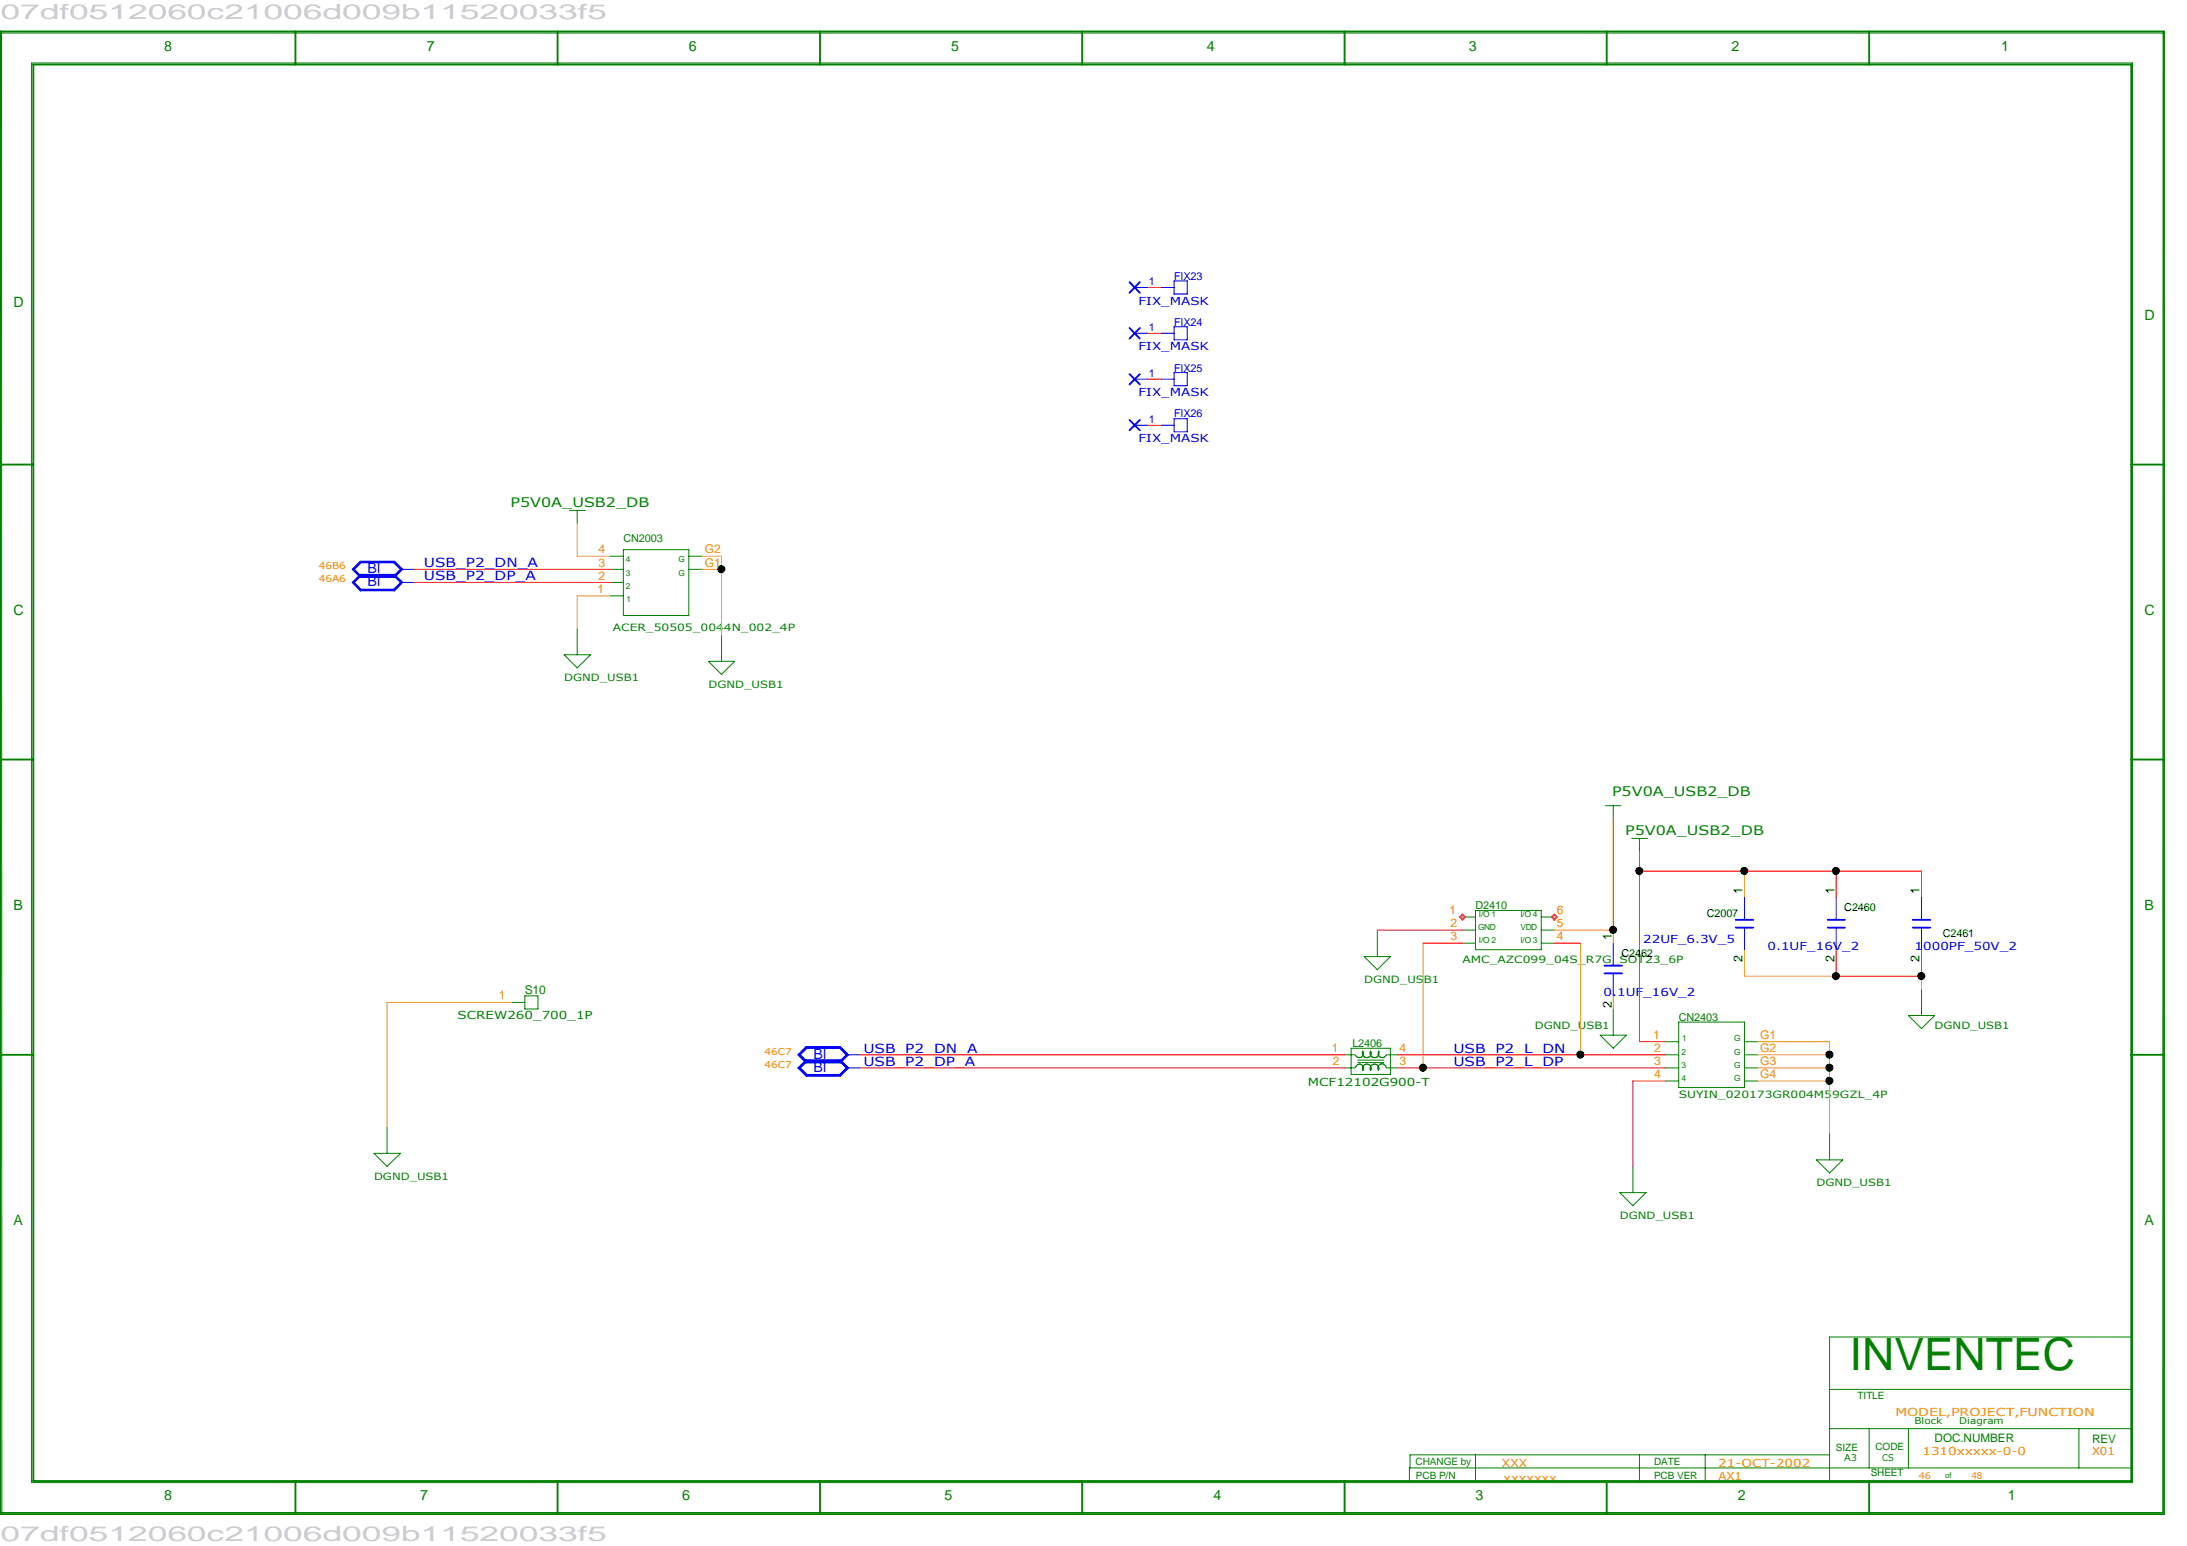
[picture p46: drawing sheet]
<svg xmlns="http://www.w3.org/2000/svg" width="297mm" height="210mm" viewBox="0 0 297 210" stroke-linecap="round" stroke-linejoin="round" font-family="sans-serif">
<defs><g id="words">
<text font-size="6.1" fill="#008000" x="251.2" y="186">INVENTEC</text>
<g font-size="2.8" fill="#cdcdcd">
<text x=".1" y="2.5">07df0512060c21006d009b11520033f5</text>
<text x=".1" y="209.3">07df0512060c21006d009b11520033f5</text>
</g>
<g font-size="1.9" fill="#008000">
<text x="22.3" y="6.9">8</text>
<text x="58" y="6.9">7</text>
<text x="93.6" y="6.9">6</text>
<text x="129.2" y="6.9">5</text>
<text x="163.9" y="6.9">4</text>
<text x="199.5" y="6.9">3</text>
<text x="235.2" y="6.9">2</text>
<text x="271.8" y="6.9">1</text>
<text x="1.8" y="41.7">D</text>
<text x="291.2" y="43.4">D</text>
<text x="1.8" y="83.5">C</text>
<text x="291.2" y="83.5">C</text>
<text x="1.8" y="123.6">B</text>
<text x="291.2" y="123.6">B</text>
<text x="1.8" y="166.3">A</text>
<text x="291.2" y="166.3">A</text>
<text x="22.3" y="203.7">8</text>
<text x="57.1" y="203.7">7</text>
<text x="92.7" y="203.7">6</text>
<text x="128.3" y="203.7">5</text>
<text x="164.8" y="203.7">4</text>
<text x="200.4" y="203.7">3</text>
<text x="236" y="203.7">2</text>
<text x="272.7" y="203.7">1</text>
</g>
<g font-size="1.9" fill="#00f">
<text x="49.9" y="77.8">BI</text>
<text x="49.9" y="79.6">BI</text>
<text x="110.5" y="143.7">BI</text>
<text x="110.5" y="145.5">BI</text>
</g>
<g font-size="1.8" fill="#008000">
<text x="69.3" y="68.8">P5V0A_USB2_DB</text>
<text x="218.9" y="108">P5V0A_USB2_DB</text>
<text x="220.7" y="113.4">P5V0A_USB2_DB</text>
</g>
<g font-size="1.7" fill="#00f">
<text x="57.6" y="77">USB_P2_DN_A</text>
<text x="57.6" y="78.8">USB_P2_DP_A</text>
<text x="117.3" y="142.9">USB_P2_DN_A</text>
<text x="197.4" y="142.9">USB_P2_L_DN</text>
<text x="117.3" y="144.7">USB_P2_DP_A</text>
<text x="197.4" y="144.7">USB_P2_L_DP</text>
</g>
<g font-size="1.7">
<text x="236.7" y="121.4" transform="rotate(-90 236.7 121.4)">1</text>
<text x="249.2" y="121.4" transform="rotate(-90 249.2 121.4)">1</text>
<text x="260.7" y="121.4" transform="rotate(-90 260.7 121.4)">1</text>
<text x="218.9" y="127.6" transform="rotate(-90 218.9 127.6)">1</text>
<text x="236.7" y="130.6" transform="rotate(-90 236.7 130.6)">2</text>
<text x="249.2" y="130.6" transform="rotate(-90 249.2 130.6)">2</text>
<text x="260.7" y="130.6" transform="rotate(-90 260.7 130.6)">2</text>
<text x="218.9" y="136.8" transform="rotate(-90 218.9 136.8)">2</text>
</g>
<g font-size="1.6" fill="#ff8c00">
<text x="81.3" y="75.1">4</text>
<text x="81.3" y="76.9">3</text>
<text x="95.7" y="75.1">G2</text>
<text x="95.7" y="76.9">G1</text>
<text x="81.1" y="80.5">1</text>
<text x="81.3" y="78.7">2</text>
<text x="196.9" y="124.1">1</text>
<text x="197" y="125.9">2</text>
<text x="211.5" y="124.1">6</text>
<text x="211.5" y="125.9">5</text>
<text x="197" y="127.7">3</text>
<text x="211.5" y="127.7">4</text>
<text x="67.8" y="135.7">1</text>
<text x="180.9" y="142.8">1</text>
<text x="190.1" y="142.8">4</text>
<text x="224.5" y="141.1">1</text>
<text x="224.7" y="142.8">2</text>
<text x="239.1" y="142.8">G2</text>
<text x="239.1" y="141.1">G1</text>
<text x="181" y="144.6">2</text>
<text x="190.1" y="144.6">3</text>
<text x="224.7" y="146.4">4</text>
<text x="224.7" y="144.6">3</text>
<text x="239.1" y="146.4">G4</text>
<text x="239.1" y="144.6">G3</text>
</g>
<g font-size="1.6" fill="#008000">
<text x="71.3" y="135">S10</text>
<text x="262.8" y="195.8">DOC.NUMBER</text>
<text x="284.1" y="195.9">REV</text>
</g>
<g font-size="1.5" fill="#00f">
<text x="154.6" y="41.4">FIX_MASK</text>
<text x="156" y="38.7">1</text>
<text x="159.5" y="38">FIX23</text>
<text x="154.6" y="47.6">FIX_MASK</text>
<text x="156" y="45">1</text>
<text x="159.5" y="44.2">FIX24</text>
<text x="154.6" y="53.8">FIX_MASK</text>
<text x="156" y="51.2">1</text>
<text x="159.5" y="50.5">FIX25</text>
<text x="156" y="57.4">1</text>
<text x="159.5" y="56.7">FIX26</text>
<text x="154.6" y="60">FIX_MASK</text>
<text x="223.2" y="128.1">22UF_6.3V_5</text>
<text x="240.1" y="128.9">0.1UF_16V_2</text>
<text x="260.1" y="128.9">1000PF_50V_2</text>
<text x="217.8" y="135.2">0.1UF_16V_2</text>
</g>
<g font-size="1.5" fill="#008000">
<text x="84.7" y="73.5">CN2003</text>
<text x="200.4" y="123.4">D2410</text>
<text x="62.1" y="138.4">SCREW260_700_1P</text>
<text x="183.7" y="142.2">L2406</text>
<text x="228" y="138.6">CN2403</text>
<text x="177.6" y="147.5">MCF12102G900-T</text>
</g>
<g font-size="1.5">
<text x="231.8" y="124.5">C2007</text>
<text x="250.5" y="123.7">C2460</text>
<text x="220.2" y="129.9">C2462</text>
<text x="263.9" y="127.2">C2461</text>
</g>
<g font-size="1.5" fill="#ff8c00">
<text x="257.4" y="192.2">MODEL,PROJECT,FUNCTION</text>
<text x="261.1" y="197.5">1310xxxxx-0-0</text>
<text x="284.1" y="197.5">X01</text>
<text x="204" y="199.1">XXX</text>
<text x="204.2" y="201.2">xxxxxxx</text>
<text x="233.4" y="199.1">21-OCT-2002</text>
<text x="233.4" y="200.9">AX1</text>
</g>
<g font-size="1.4" fill="#008000">
<text x="83.2" y="85.6">ACER_50505_0044N_002_4P</text>
<text x="76.6" y="92.5">DGND_USB1</text>
<text x="96.2" y="93.4">DGND_USB1</text>
<text x="198.6" y="130.8">AMC_AZC099_04S_R7G_SOT23_6P</text>
<text x="185.3" y="133.5">DGND_USB1</text>
<text x="208.4" y="139.7">DGND_USB1</text>
<text x="262.8" y="139.7">DGND_USB1</text>
<text x="228" y="149">SUYIN_020173GR004M59GZL_4P</text>
<text x="50.8" y="160.2">DGND_USB1</text>
<text x="246.7" y="161.1">DGND_USB1</text>
<text x="220" y="165.5">DGND_USB1</text>
<text x="252.3" y="189.9">TITLE</text>
<text x="249.3" y="197">SIZE</text>
<text x="254.7" y="196.8">CODE</text>
<text x="192.3" y="198.8">CHANGE by</text>
<text x="192.3" y="200.7">PCB P/N</text>
<text x="224.7" y="198.8">DATE</text>
<text x="224.7" y="200.7">PCB VER</text>
<text x="254.1" y="200.4">SHEET</text>
</g>
<g font-size="1.3" fill="#ff8c00">
<text x="43.3" y="77.3">46B6</text>
<text x="43.3" y="79.1">46A6</text>
<text x="103.8" y="143.2">46C7</text>
<text x="103.8" y="145">46C7</text>
<text x="260.6" y="200.7">46</text>
<text x="267.8" y="200.7">48</text>
</g>
<g font-size="1.3" fill="#008000">
<text x="260" y="193.4">Block</text>
<text x="266.1" y="193.4">Diagram</text>
<text x="250.5" y="198.4">A3</text>
<text x="255.6" y="198.4">CS</text>
</g>
<g font-size="1.1" fill="#008000">
<text x="85" y="76.4">4</text>
<text x="92.2" y="76.4">G</text>
<text x="85" y="78.1">3</text>
<text x="85" y="79.9">2</text>
<text x="85.1" y="81.7">1</text>
<text x="92.2" y="78.1">G</text>
<text x="200.9" y="124.5">I/O 1</text>
<text x="206.5" y="124.5">I/O 4</text>
<text x="200.8" y="126.2">GND</text>
<text x="200.9" y="128">I/O 2</text>
<text x="206.5" y="126.2">VDD</text>
<text x="206.5" y="128">I/O 3</text>
<text x="228.4" y="143.2">2</text>
<text x="228.5" y="141.4">1</text>
<text x="235.5" y="143.2">G</text>
<text x="235.5" y="141.4">G</text>
<text x="228.4" y="146.7">4</text>
<text x="228.4" y="144.9">3</text>
<text x="235.5" y="146.7">G</text>
<text x="235.5" y="144.9">G</text>
<text x="264.2" y="200.6">of</text>
</g>
</g></defs>
<g fill="none" stroke="#008000" stroke-width=".25">
<path d="M0 4.3h293.9v201.3h-293.9zM40.1 4.3v4.5M75.7 4.3v4.5M111.4 4.3v4.5M147 4.3v4.5M182.6 4.3v4.5M218.2 4.3v4.5M253.9 4.3v4.5M289.5 8.8h-285v192.3h285M289.5 8.7v192.4M0 63.1h4.5M289.5 63.1h4.4"/>
<path d="M0 103.1h4.5M289.5 103.1h4.4M0 143.2h4.5M289.5 143.2h4.4M40.1 201.1v4.5M75.7 201.1v4.5M111.4 201.1v4.5M147 201.1v4.5M182.6 201.1v4.5M218.2 201.1v4.5M253.9 201.1v4.5"/>
</g>
<g fill="none" stroke="#008000" stroke-width=".14">
<path d="M.2 4.4l.1 201M.3 4.5h293.4M4.3 8.6v192.7M4.3 8.6h285.3v192.7h-285.3M293.8 4.5l-.1 200.9h-293.4M77.3 69.3h2.2M78.4 69.3v1.8M82.9 79.1h1.8M82.9 77.3h1.8M82.9 75.5h1.8M84.7 74.6h8.9v9h-8.9zM93.6 77.3h1.7"/>
<path d="M93.6 75.5h1.7M76.6 88.9h3.6l-1.8 1.8zM78.4 85.3v3.6M82.9 80.9h1.8M96.2 89.8h3.6l-1.8 1.8zM98 86.2v3.6M218.1 109.4h2.1M219.1 109.4v1.8M221.6 113.8h2.2M222.7 113.8v1.8M69.5 136.1h1.8M71.3 135.2h1.8v1.8h-1.8z"/>
<path d="M185.3 129.9h3.5l-1.7 1.8zM187.1 126.3v3.6M198.6 124.5h1.8M198.6 126.3h1.8M198.6 128.1h1.8M200.4 123.6h8.9v5.3h-8.9zM209.3 124.5h1.8M209.3 126.3h1.8M209.3 128.1h1.8M219.1 137v3.5M228 138.8h8.9v8.9h-8.9zM259.2 137.9h3.6l-1.8 1.8z"/>
<path d="M261 134.3v3.6M50.8 156.6h3.6l-1.8 1.8zM52.6 153v3.6M182.6 143.2h1.4M182.6 145h1.4M183.5 142.3h5.3v3.6h-5.3zM184.1 143.3l.1 .1M184.2 143.4l.4 .2M184.3 144.7l-.2 .2M184.4 143.9h3.6M184.4 144.3h3.6M184.7 144.5l-.4 .1"/>
<path d="M184.7 144.5l.3 .2M185 143.5l-.4 .1M185 143l.1 .3-.1 .1M185 142.7l.2 .3M185 145.1l.1 .2M185.1 144.7l.1 .3M185.1 142.7l-.1 .3M185.2 143.1v.3M185.2 143.4l.4 .2M185.2 144.7l-.2 .3M185.2 145.1l-.1 .2M185.6 144.5l-.4 .1"/>
<path d="M185.7 144.5l.4 .2M185.9 143.5h.1M185.9 144.6h.1M186 143.5l-.4 .1M186.1 143l.1 .4M186.1 144.7l.1 .4M186.1 145.1v.2M186.1 142.7l.1 .3M186.1 143.3h.1M186.1 144.7v.1M186.2 142.7l-.1 .3M186.2 143l-.1 .4"/>
<path d="M186.2 145.1v.2M186.3 143.4l.3 .2M186.3 144.7l-.2 .3M186.7 144.5l-.4 .1M186.7 144.5l.4 .2M187 144.6h.1M187.1 143.5l-.4 .1M187.2 145v.3M187.2 144.7l.1 .4M187.2 142.7v.3M187.2 143v.2M187.2 143.3l-.1 .1"/>
<path d="M187.2 142.8l.1 .2M187.3 143l-.1 .3 .1 .1M187.3 145.1l-.1 .2M187.3 144.6l-.1 .3M187.3 142.7l-.1 .1M187.4 143.4l.3 .2M187.7 144.4l-.3 .2M187.7 144.4l.4 .2M188.1 143.5l-.4 .1M188.1 144.7l.2 .2M188.3 143.3l-.2 .1M188.3 143.2h1.4"/>
<path d="M188.3 145h1.4M217.3 140.5h3.6l-1.8 1.8zM221.8 158.4v3.5M226.2 141.4h1.8M226.2 143.2h1.8M226.2 145h1.8M226.2 146.8h1.8M236.9 141.4h1.8M236.9 143.2h1.8M236.9 145h1.8M236.9 146.8h1.8M246.7 157.5h3.6l-1.8 1.8z"/>
<path d="M248.5 153.9v3.6M220 161.9h3.6l-1.8 1.8zM191.4 199.3v1.8M200.4 197.5v3.6M222.7 197.5v3.6M231.6 197.5v3.6M248.5 181.5v19.6M248.5 197.5h-57v1.8h98M248.5 194h41M248.5 188.6h41M248.6 181.5h41M253.9 194v5.3"/>
<path d="M259.2 194v5.3M282.4 194v5.3"/>
</g>
<g fill="none" stroke="#daa520" stroke-width=".14">
<path d="M78.4 71.1v4.4h4.5M95.3 75.5h2.7v10.7M95.3 77.3h2.7M82.9 80.9h-4.5v4.4M236.9 118.3v3.5M69.5 136.1h-16.9v16.9M193.3 128.1v16.9M211.1 126.3h8v1.8M214.7 128.1v15.1M219.1 135.2v1.8M236.9 128.9v3.6h12.5M261 132.5v1.8"/>
<path d="M238.7 141.4h9.8v12.5M238.7 143.2h9.8M238.7 146.8h9.8M238.7 145h9.8"/>
</g>
<g fill="none" stroke="#f00" stroke-width=".14">
<path d="M155.9 39h1.8M155.9 57.7h1.8M155.9 51.5h1.8M155.9 45.3h1.8M56.2 79.1h26.7M56.2 77.3h26.7M219.1 111.2v15.1M222.7 118.3h38.3v3.5M222.7 115.6v25.8h3.5M249.4 118.3v3.5M187.1 126.3h11.5M193.3 128.1h5.3"/>
<path d="M211.1 128.1h3.6M249.4 128.9v3.6h11.6v-3.6M116.7 143.2h65.9M116.7 145h65.9M189.7 143.2h36.5M189.7 145h36.5M226.2 146.8h-4.4v11.6"/>
</g>
<g fill="none" stroke="#00f" stroke-width=".14">
<path d="M154.1 39h1.8M157.7 39h1.8M159.5 38.1h1.7v1.8h-1.7zM154.1 57.7h1.8M154.1 51.5h1.8M154.1 45.3h1.8M157.7 57.7h1.8M157.7 51.5h1.8M157.7 45.3h1.8M159.5 56.9h1.7v1.7h-1.7zM159.5 44.4h1.7v1.7h-1.7zM159.5 50.6h1.7v1.8h-1.7z"/>
<path d="M47.8 79.1l1.1-1.1h4.7l1.1 1.1-1.1 1.1h-4.7zM47.8 77.3l1.1-1.1h4.7l1.1 1.1-1.1 1.1h-4.7zM47.9 79.1l1.1-1h4.5l1.1 1-1.1 1h-4.5zM47.9 77.3l1.1-1h4.5l1.1 1-1.1 1.1h-4.5zM48 79.1l1-1h4.5l1 1-1 1h-4.5zM48 77.3l1-.9h4.5l1 .9-1 1h-4.5zM49 78.2h4.5M49 78.2l-.9 .9 .9 .9h4.5l.9-.9M53.5 78.2l.9 .9M54.4 79.1h1.8M54.4 77.3h1.8M54.4 77.3l-.9-.9h-4.5l-.9 .9 .9 .9"/>
<path d="M54.4 77.3l-.9 .9M219.1 128.1v3M219.1 132.2v3M236.9 121.8v3.1M236.9 125.9v3M249.4 121.8v3.1M249.4 125.9v3M261 121.8v3.1M261 125.9v3M108.4 143.2l1.1-1.1h4.6l1.2 1.1-1.2 1.1h-4.6zM108.4 145l1.1-1.1h4.6l1.2 1.1-1.2 1.1h-4.6zM108.5 143.2l1-1h4.6l1 1-1 1h-4.6z"/>
<path d="M108.5 145l1-1h4.6l1 1-1 1h-4.6zM108.6 143.2l1-1h4.5l.9 1-.9 1h-4.5zM108.6 145l1-1h4.5l.9 1-.9 1h-4.5zM109.6 144.1h4.4M109.6 144.1l-.9 .9 .9 .9h4.4l.9-.9M114 144.1l.9 .9M114.9 143.2h1.8M114.9 143.2l-.9-.9h-4.4l-.9 .9 .9 .9M114.9 143.2l-.9 .9M114.9 145h1.8"/>
</g>
<path d="M198.6 124.2l.4 .3-.4 .4-.3-.4zM210.7 124.5l.4-.3 .4 .3-.4 .4z" fill="none" stroke="#ff1493" stroke-width=".25"/>
<g fill="none" stroke="#00f" stroke-width=".25">
<path d="M153.4 38.3l1.4 1.5M154.8 38.3l-1.4 1.5M153.4 57l1.4 1.4M153.4 50.8l1.4 1.4M153.4 44.5l1.4 1.5M154.8 57l-1.4 1.4M154.8 50.8l-1.4 1.4M154.8 44.5l-1.4 1.5M217.9 131.1h2.4M217.9 132.2h2.4M235.8 124.9h2.3M235.8 125.9h2.3"/>
<path d="M248.2 124.9h2.4M248.2 125.9h2.4M259.8 124.9h2.4M259.8 125.9h2.4"/>
</g>
<g fill="#000">
<circle cx="98" cy="77.3" r=".49"/>
<circle cx="222.6" cy="118.3" r=".49"/>
<circle cx="236.9" cy="118.3" r=".49"/>
<circle cx="249.4" cy="118.3" r=".49"/>
<circle cx="219.1" cy="126.3" r=".49"/>
<circle cx="249.4" cy="132.5" r=".49"/>
<circle cx="261" cy="132.5" r=".49"/>
<circle cx="193.3" cy="145" r=".49"/>
<circle cx="214.6" cy="143.2" r=".49"/>
<circle cx="248.5" cy="143.2" r=".49"/>
<circle cx="248.5" cy="146.7" r=".49"/>
<circle cx="248.5" cy="145" r=".49"/>
</g>
<g fill="none" stroke="#000" stroke-width=".14">
<circle cx="98" cy="77.3" r=".49"/>
<circle cx="222.6" cy="118.3" r=".49"/>
<circle cx="236.9" cy="118.3" r=".49"/>
<circle cx="249.4" cy="118.3" r=".49"/>
<circle cx="219.1" cy="126.3" r=".49"/>
<circle cx="249.4" cy="132.5" r=".49"/>
<circle cx="261" cy="132.5" r=".49"/>
<circle cx="193.3" cy="145" r=".49"/>
<circle cx="214.6" cy="143.2" r=".49"/>
<circle cx="248.5" cy="143.2" r=".49"/>
<circle cx="248.5" cy="146.7" r=".49"/>
<circle cx="248.5" cy="145" r=".49"/>
</g>
<use href="#words"/>
</svg>
